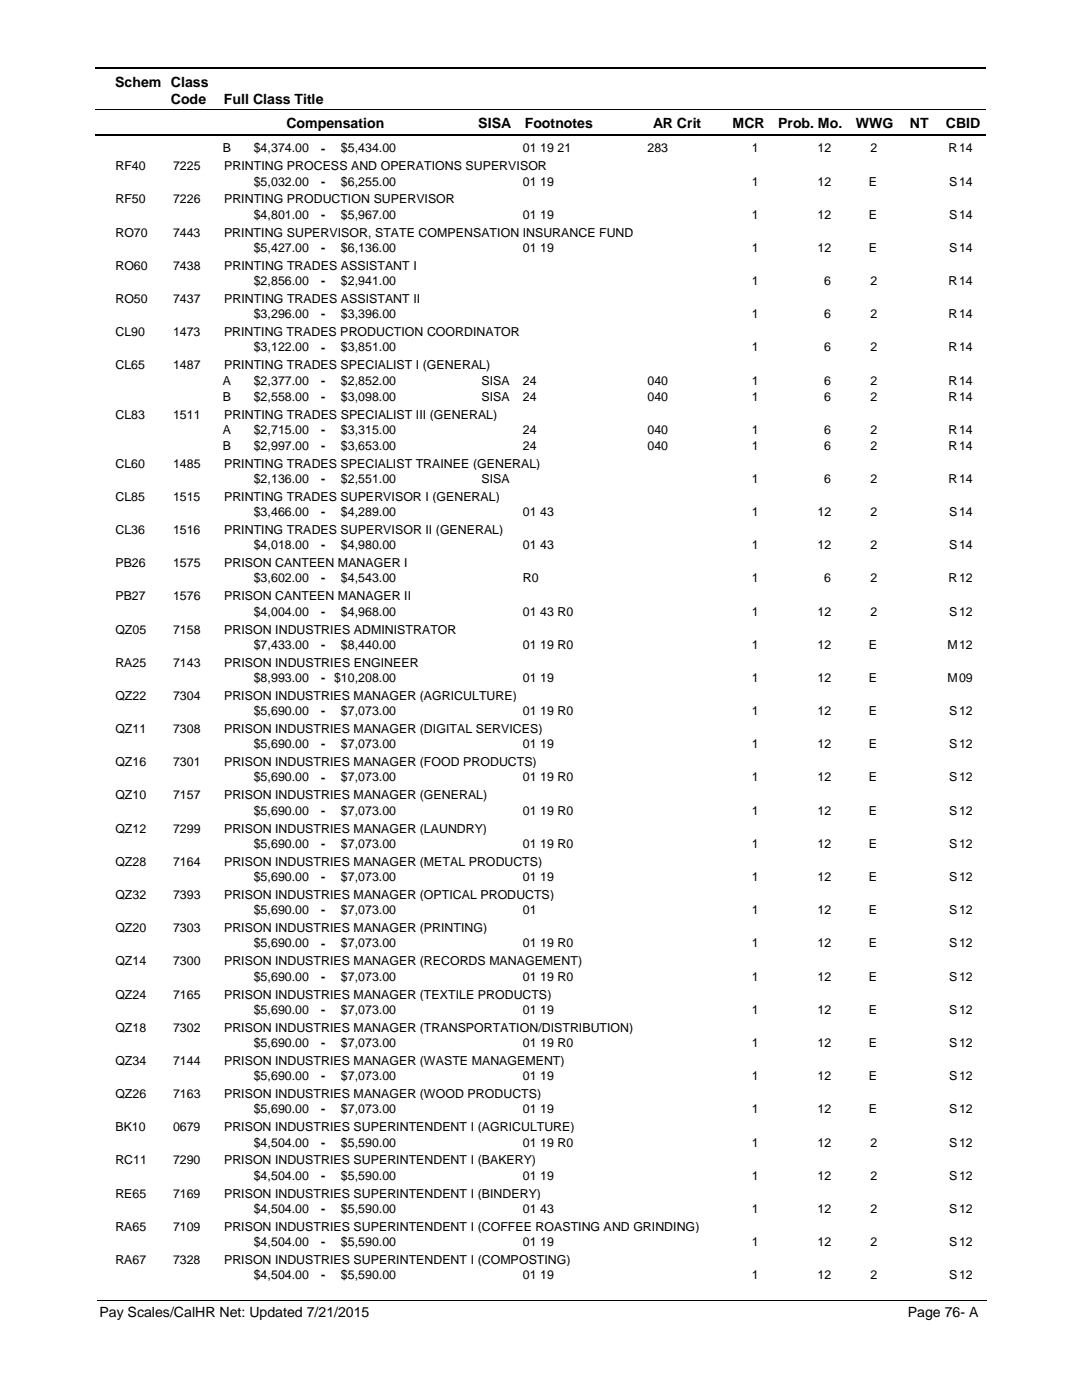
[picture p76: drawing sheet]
<svg xmlns="http://www.w3.org/2000/svg" width="216mm" height="279mm" viewBox="0 0 216 279" stroke-linecap="round" stroke-linejoin="round" font-family="sans-serif">
<defs><g id="words">
<g font-size="2.8">
<text x="23" y="17.3">Schem Class</text>
<text x="34.1" y="20.7">Code</text>
<text x="44.7" y="20.7">Full Class Title</text>
<text x="57.2" y="25.6">Compensation</text>
<text x="95.4" y="25.6">SISA</text>
<text x="104.7" y="25.6">Footnotes</text>
<text x="130.3" y="25.6">AR Crit</text>
<text x="146.2" y="25.6">MCR</text>
<text x="155.3" y="25.6">Prob. Mo.</text>
<text x="170.8" y="25.6">WWG</text>
<text x="181.5" y="25.6">NT</text>
<text x="188.7" y="25.6">CBID</text>
<text x="19.9" y="262.9">Pay Scales/CalHR Net: Updated 7/21/2015</text>
<text x="181.1" y="262.9">Page 76- A</text>
</g>
<g font-size="2.5">
<text x="23" y="34">RF40</text>
<text x="34.5" y="34">7225</text>
<text x="44.5" y="30.4">B</text>
<text x="44.7" y="34">PRINTING PROCESS AND OPERATIONS SUPERVISOR</text>
<text x="50.6" y="30.4">$4,374.00</text>
<text x="64.1" y="30.4">-</text>
<text x="68" y="30.4">$5,434.00</text>
<text x="104.3" y="30.4">01 19 21</text>
<text x="129.2" y="30.4">283</text>
<text x="150" y="30.4">1</text>
<text x="163.1" y="30.4">12</text>
<text x="173.7" y="30.4">2</text>
<text x="189.3" y="30.4">R</text>
<text x="191.4" y="30.4">14</text>
<text x="23" y="40.6">RF50</text>
<text x="34.5" y="40.6">7226</text>
<text x="44.7" y="40.6">PRINTING PRODUCTION SUPERVISOR</text>
<text x="50.6" y="37">$5,032.00</text>
<text x="64.1" y="37.1">-</text>
<text x="68" y="37">$6,255.00</text>
<text x="104.3" y="37">01 19</text>
<text x="150" y="37">1</text>
<text x="163.1" y="37">12</text>
<text x="173.4" y="37">E</text>
<text x="189.4" y="37">S</text>
<text x="191.4" y="37">14</text>
<text x="23" y="47.2">RO70</text>
<text x="34.5" y="47.2">7443</text>
<text x="44.7" y="47.2">PRINTING SUPERVISOR, STATE COMPENSATION INSURANCE FUND</text>
<text x="50.6" y="43.6">$4,801.00</text>
<text x="64.1" y="43.7">-</text>
<text x="68" y="43.6">$5,967.00</text>
<text x="104.3" y="43.6">01 19</text>
<text x="150" y="43.6">1</text>
<text x="163.1" y="43.6">12</text>
<text x="173.4" y="43.6">E</text>
<text x="189.4" y="43.6">S</text>
<text x="191.4" y="43.6">14</text>
<text x="23" y="53.9">RO60</text>
<text x="34.5" y="53.9">7438</text>
<text x="44.7" y="53.9">PRINTING TRADES ASSISTANT I</text>
<text x="50.6" y="50.3">$5,427.00</text>
<text x="64.1" y="50.3">-</text>
<text x="68" y="50.3">$6,136.00</text>
<text x="104.3" y="50.3">01 19</text>
<text x="150" y="50.3">1</text>
<text x="163.1" y="50.3">12</text>
<text x="173.4" y="50.3">E</text>
<text x="189.4" y="50.3">S</text>
<text x="191.4" y="50.3">14</text>
<text x="50.6" y="56.9">$2,856.00</text>
<text x="64.1" y="56.9">-</text>
<text x="68" y="56.9">$2,941.00</text>
<text x="150" y="56.9">1</text>
<text x="164.5" y="56.9">6</text>
<text x="173.7" y="56.9">2</text>
<text x="189.3" y="56.9">R</text>
<text x="191.4" y="56.9">14</text>
<text x="23" y="60.5">RO50</text>
<text x="34.5" y="60.5">7437</text>
<text x="44.7" y="60.5">PRINTING TRADES ASSISTANT II</text>
<text x="50.6" y="63.5">$3,296.00</text>
<text x="64.1" y="63.5">-</text>
<text x="68" y="63.5">$3,396.00</text>
<text x="150" y="63.5">1</text>
<text x="164.5" y="63.5">6</text>
<text x="173.7" y="63.5">2</text>
<text x="189.3" y="63.5">R</text>
<text x="191.4" y="63.5">14</text>
<text x="23" y="67.1">CL90</text>
<text x="34.5" y="67.1">1473</text>
<text x="44.7" y="67.1">PRINTING TRADES PRODUCTION COORDINATOR</text>
<text x="50.6" y="70.1">$3,122.00</text>
<text x="64.1" y="70.2">-</text>
<text x="68" y="70.1">$3,851.00</text>
<text x="150" y="70.1">1</text>
<text x="164.5" y="70.1">6</text>
<text x="173.7" y="70.1">2</text>
<text x="189.3" y="70.1">R</text>
<text x="191.4" y="70.1">14</text>
<text x="23" y="73.7">CL65</text>
<text x="34.5" y="73.7">1487</text>
<text x="44.5" y="76.8">A</text>
<text x="44.7" y="73.7">PRINTING TRADES SPECIALIST I (GENERAL)</text>
<text x="50.6" y="76.8">$2,377.00</text>
<text x="64.1" y="76.8">-</text>
<text x="68" y="76.8">$2,852.00</text>
<text x="96.1" y="76.8">SISA</text>
<text x="104.3" y="76.8">24</text>
<text x="129.2" y="76.8">040</text>
<text x="150" y="76.8">1</text>
<text x="164.5" y="76.8">6</text>
<text x="173.7" y="76.8">2</text>
<text x="189.3" y="76.8">R</text>
<text x="191.4" y="76.8">14</text>
<text x="23" y="83.5">CL83</text>
<text x="34.5" y="83.5">1511</text>
<text x="44.5" y="79.9">B</text>
<text x="44.7" y="83.5">PRINTING TRADES SPECIALIST III (GENERAL)</text>
<text x="50.6" y="79.9">$2,558.00</text>
<text x="64.1" y="80">-</text>
<text x="68" y="79.9">$3,098.00</text>
<text x="96.1" y="79.9">SISA</text>
<text x="104.3" y="79.9">24</text>
<text x="129.2" y="79.9">040</text>
<text x="150" y="79.9">1</text>
<text x="164.5" y="79.9">6</text>
<text x="173.7" y="79.9">2</text>
<text x="189.3" y="79.9">R</text>
<text x="191.4" y="79.9">14</text>
<text x="44.5" y="89.7">B</text>
<text x="44.5" y="86.6">A</text>
<text x="50.6" y="86.6">$2,715.00</text>
<text x="50.6" y="89.7">$2,997.00</text>
<text x="64.1" y="86.6">-</text>
<text x="64.1" y="89.7">-</text>
<text x="68" y="89.7">$3,653.00</text>
<text x="68" y="86.6">$3,315.00</text>
<text x="104.3" y="89.7">24</text>
<text x="104.3" y="86.6">24</text>
<text x="129.2" y="89.7">040</text>
<text x="129.2" y="86.6">040</text>
<text x="150" y="86.6">1</text>
<text x="150" y="89.7">1</text>
<text x="164.5" y="86.6">6</text>
<text x="164.5" y="89.7">6</text>
<text x="173.7" y="89.7">2</text>
<text x="173.7" y="86.6">2</text>
<text x="189.3" y="86.6">R</text>
<text x="189.3" y="89.7">R</text>
<text x="191.4" y="86.6">14</text>
<text x="191.4" y="89.7">14</text>
<text x="23" y="93.3">CL60</text>
<text x="34.5" y="93.3">1485</text>
<text x="44.7" y="93.3">PRINTING TRADES SPECIALIST TRAINEE (GENERAL)</text>
<text x="23" y="99.9">CL85</text>
<text x="34.5" y="99.9">1515</text>
<text x="44.7" y="99.9">PRINTING TRADES SUPERVISOR I (GENERAL)</text>
<text x="50.6" y="96.4">$2,136.00</text>
<text x="64.1" y="96.4">-</text>
<text x="68" y="96.4">$2,551.00</text>
<text x="96.1" y="96.4">SISA</text>
<text x="150" y="96.4">1</text>
<text x="164.5" y="96.4">6</text>
<text x="173.7" y="96.4">2</text>
<text x="189.3" y="96.4">R</text>
<text x="191.4" y="96.4">14</text>
<text x="23" y="106.6">CL36</text>
<text x="34.5" y="106.6">1516</text>
<text x="44.7" y="106.6">PRINTING TRADES SUPERVISOR II (GENERAL)</text>
<text x="50.6" y="103">$3,466.00</text>
<text x="64.1" y="103">-</text>
<text x="68" y="103">$4,289.00</text>
<text x="104.3" y="103">01 43</text>
<text x="150" y="103">1</text>
<text x="163.1" y="103">12</text>
<text x="173.7" y="103">2</text>
<text x="189.4" y="103">S</text>
<text x="191.4" y="103">14</text>
<text x="23" y="113.2">PB26</text>
<text x="34.5" y="113.2">1575</text>
<text x="44.7" y="113.2">PRISON CANTEEN MANAGER I</text>
<text x="50.6" y="109.6">$4,018.00</text>
<text x="64.1" y="109.6">-</text>
<text x="68" y="109.6">$4,980.00</text>
<text x="104.3" y="109.6">01 43</text>
<text x="150" y="109.6">1</text>
<text x="163.1" y="109.6">12</text>
<text x="173.7" y="109.6">2</text>
<text x="189.4" y="109.6">S</text>
<text x="191.4" y="109.6">14</text>
<text x="23" y="119.8">PB27</text>
<text x="34.5" y="119.8">1576</text>
<text x="44.7" y="119.8">PRISON CANTEEN MANAGER II</text>
<text x="50.6" y="116.2">$3,602.00</text>
<text x="64.1" y="116.2">-</text>
<text x="68" y="116.2">$4,543.00</text>
<text x="104.3" y="116.2">R0</text>
<text x="150" y="116.2">1</text>
<text x="164.5" y="116.2">6</text>
<text x="173.7" y="116.2">2</text>
<text x="189.3" y="116.2">R</text>
<text x="191.4" y="116.2">12</text>
<text x="50.6" y="122.9">$4,004.00</text>
<text x="64.1" y="122.9">-</text>
<text x="68" y="122.9">$4,968.00</text>
<text x="104.3" y="122.9">01 43 R0</text>
<text x="150" y="122.9">1</text>
<text x="163.1" y="122.9">12</text>
<text x="173.7" y="122.9">2</text>
<text x="189.4" y="122.9">S</text>
<text x="191.4" y="122.9">12</text>
<text x="23" y="126.4">QZ05</text>
<text x="34.5" y="126.4">7158</text>
<text x="44.7" y="126.4">PRISON INDUSTRIES ADMINISTRATOR</text>
<text x="50.6" y="129.5">$7,433.00</text>
<text x="64.1" y="129.5">-</text>
<text x="68" y="129.5">$8,440.00</text>
<text x="104.3" y="129.5">01 19 R0</text>
<text x="150" y="129.5">1</text>
<text x="163.1" y="129.5">12</text>
<text x="173.4" y="129.5">E</text>
<text x="189.1" y="129.5">M</text>
<text x="191.4" y="129.5">12</text>
<text x="23" y="133">RA25</text>
<text x="34.5" y="133">7143</text>
<text x="44.7" y="133">PRISON INDUSTRIES ENGINEER</text>
<text x="50.6" y="136.1">$8,993.00</text>
<text x="64.1" y="136.1">- $10,208.00</text>
<text x="104.3" y="136.1">01 19</text>
<text x="150" y="136.1">1</text>
<text x="163.1" y="136.1">12</text>
<text x="173.4" y="136.1">E</text>
<text x="189.1" y="136.1">M</text>
<text x="191.4" y="136.1">09</text>
<text x="23" y="139.7">QZ22</text>
<text x="34.5" y="139.7">7304</text>
<text x="44.7" y="139.7">PRISON INDUSTRIES MANAGER (AGRICULTURE)</text>
<text x="50.6" y="142.7">$5,690.00</text>
<text x="64.1" y="142.7">-</text>
<text x="68" y="142.7">$7,073.00</text>
<text x="104.3" y="142.7">01 19 R0</text>
<text x="150" y="142.7">1</text>
<text x="163.1" y="142.7">12</text>
<text x="173.4" y="142.7">E</text>
<text x="189.4" y="142.7">S</text>
<text x="191.4" y="142.7">12</text>
<text x="23" y="146.3">QZ11</text>
<text x="34.5" y="146.3">7308</text>
<text x="44.7" y="146.3">PRISON INDUSTRIES MANAGER (DIGITAL SERVICES)</text>
<text x="50.6" y="149.3">$5,690.00</text>
<text x="64.1" y="149.4">-</text>
<text x="68" y="149.3">$7,073.00</text>
<text x="104.3" y="149.3">01 19</text>
<text x="150" y="149.3">1</text>
<text x="163.1" y="149.3">12</text>
<text x="173.4" y="149.3">E</text>
<text x="189.4" y="149.3">S</text>
<text x="191.4" y="149.3">12</text>
<text x="23" y="152.9">QZ16</text>
<text x="34.5" y="152.9">7301</text>
<text x="44.7" y="152.9">PRISON INDUSTRIES MANAGER (FOOD PRODUCTS)</text>
<text x="50.6" y="156">$5,690.00</text>
<text x="64.1" y="156">-</text>
<text x="68" y="156">$7,073.00</text>
<text x="104.3" y="156">01 19 R0</text>
<text x="150" y="156">1</text>
<text x="163.1" y="156">12</text>
<text x="173.4" y="156">E</text>
<text x="189.4" y="156">S</text>
<text x="191.4" y="156">12</text>
<text x="23" y="159.5">QZ10</text>
<text x="34.5" y="159.5">7157</text>
<text x="44.7" y="159.5">PRISON INDUSTRIES MANAGER (GENERAL)</text>
<text x="23" y="166.2">QZ12</text>
<text x="34.5" y="166.2">7299</text>
<text x="44.7" y="166.2">PRISON INDUSTRIES MANAGER (LAUNDRY)</text>
<text x="50.6" y="162.6">$5,690.00</text>
<text x="64.1" y="162.6">-</text>
<text x="68" y="162.6">$7,073.00</text>
<text x="104.3" y="162.6">01 19 R0</text>
<text x="150" y="162.6">1</text>
<text x="163.1" y="162.6">12</text>
<text x="173.4" y="162.6">E</text>
<text x="189.4" y="162.6">S</text>
<text x="191.4" y="162.6">12</text>
<text x="23" y="172.8">QZ28</text>
<text x="34.5" y="172.8">7164</text>
<text x="44.7" y="172.8">PRISON INDUSTRIES MANAGER (METAL PRODUCTS)</text>
<text x="50.6" y="169.2">$5,690.00</text>
<text x="64.1" y="169.2">-</text>
<text x="68" y="169.2">$7,073.00</text>
<text x="104.3" y="169.2">01 19 R0</text>
<text x="150" y="169.2">1</text>
<text x="163.1" y="169.2">12</text>
<text x="173.4" y="169.2">E</text>
<text x="189.4" y="169.2">S</text>
<text x="191.4" y="169.2">12</text>
<text x="23" y="179.4">QZ32</text>
<text x="34.5" y="179.4">7393</text>
<text x="44.7" y="179.4">PRISON INDUSTRIES MANAGER (OPTICAL PRODUCTS)</text>
<text x="50.6" y="175.8">$5,690.00</text>
<text x="64.1" y="175.9">-</text>
<text x="68" y="175.8">$7,073.00</text>
<text x="104.3" y="175.8">01 19</text>
<text x="150" y="175.8">1</text>
<text x="163.1" y="175.8">12</text>
<text x="173.4" y="175.8">E</text>
<text x="189.4" y="175.8">S</text>
<text x="191.4" y="175.8">12</text>
<text x="50.6" y="182.5">$5,690.00</text>
<text x="64.1" y="182.5">-</text>
<text x="68" y="182.5">$7,073.00</text>
<text x="104.3" y="182.5">01</text>
<text x="150" y="182.5">1</text>
<text x="163.1" y="182.5">12</text>
<text x="173.4" y="182.5">E</text>
<text x="189.4" y="182.5">S</text>
<text x="191.4" y="182.5">12</text>
<text x="23" y="186">QZ20</text>
<text x="34.5" y="186">7303</text>
<text x="44.7" y="186">PRISON INDUSTRIES MANAGER (PRINTING)</text>
<text x="50.6" y="189.1">$5,690.00</text>
<text x="64.1" y="189.1">-</text>
<text x="68" y="189.1">$7,073.00</text>
<text x="104.3" y="189.1">01 19 R0</text>
<text x="150" y="189.1">1</text>
<text x="163.1" y="189.1">12</text>
<text x="173.4" y="189.1">E</text>
<text x="189.4" y="189.1">S</text>
<text x="191.4" y="189.1">12</text>
<text x="23" y="192.6">QZ14</text>
<text x="34.5" y="192.6">7300</text>
<text x="44.7" y="192.6">PRISON INDUSTRIES MANAGER (RECORDS MANAGEMENT)</text>
<text x="50.6" y="195.7">$5,690.00</text>
<text x="64.1" y="195.7">-</text>
<text x="68" y="195.7">$7,073.00</text>
<text x="104.3" y="195.7">01 19 R0</text>
<text x="150" y="195.7">1</text>
<text x="163.1" y="195.7">12</text>
<text x="173.4" y="195.7">E</text>
<text x="189.4" y="195.7">S</text>
<text x="191.4" y="195.7">12</text>
<text x="23" y="199.3">QZ24</text>
<text x="34.5" y="199.3">7165</text>
<text x="44.7" y="199.3">PRISON INDUSTRIES MANAGER (TEXTILE PRODUCTS)</text>
<text x="50.6" y="202.3">$5,690.00</text>
<text x="64.1" y="202.4">-</text>
<text x="68" y="202.3">$7,073.00</text>
<text x="104.3" y="202.3">01 19</text>
<text x="150" y="202.3">1</text>
<text x="163.1" y="202.3">12</text>
<text x="173.4" y="202.3">E</text>
<text x="189.4" y="202.3">S</text>
<text x="191.4" y="202.3">12</text>
<text x="23" y="205.9">QZ18</text>
<text x="34.5" y="205.9">7302</text>
<text x="44.7" y="205.9">PRISON INDUSTRIES MANAGER (TRANSPORTATION/DISTRIBUTION)</text>
<text x="50.6" y="208.9">$5,690.00</text>
<text x="64.1" y="209">-</text>
<text x="68" y="208.9">$7,073.00</text>
<text x="104.3" y="208.9">01 19 R0</text>
<text x="150" y="208.9">1</text>
<text x="163.1" y="208.9">12</text>
<text x="173.4" y="208.9">E</text>
<text x="189.4" y="208.9">S</text>
<text x="191.4" y="208.9">12</text>
<text x="23" y="212.5">QZ34</text>
<text x="34.5" y="212.5">7144</text>
<text x="44.7" y="212.5">PRISON INDUSTRIES MANAGER (WASTE MANAGEMENT)</text>
<text x="50.6" y="215.6">$5,690.00</text>
<text x="64.1" y="215.6">-</text>
<text x="68" y="215.6">$7,073.00</text>
<text x="104.3" y="215.6">01 19</text>
<text x="150" y="215.6">1</text>
<text x="163.1" y="215.6">12</text>
<text x="173.4" y="215.6">E</text>
<text x="189.4" y="215.6">S</text>
<text x="191.4" y="215.6">12</text>
<text x="23" y="219.1">QZ26</text>
<text x="34.5" y="219.1">7163</text>
<text x="44.7" y="219.1">PRISON INDUSTRIES MANAGER (WOOD PRODUCTS)</text>
<text x="23" y="225.8">BK10</text>
<text x="34.5" y="225.8">0679</text>
<text x="44.7" y="225.8">PRISON INDUSTRIES SUPERINTENDENT I (AGRICULTURE)</text>
<text x="50.6" y="222.2">$5,690.00</text>
<text x="64.1" y="222.2">-</text>
<text x="68" y="222.2">$7,073.00</text>
<text x="104.3" y="222.2">01 19</text>
<text x="150" y="222.2">1</text>
<text x="163.1" y="222.2">12</text>
<text x="173.4" y="222.2">E</text>
<text x="189.4" y="222.2">S</text>
<text x="191.4" y="222.2">12</text>
<text x="23" y="232.4">RC11</text>
<text x="34.5" y="232.4">7290</text>
<text x="44.7" y="232.4">PRISON INDUSTRIES SUPERINTENDENT I (BAKERY)</text>
<text x="50.6" y="228.8">$4,504.00</text>
<text x="64.1" y="228.8">-</text>
<text x="68" y="228.8">$5,590.00</text>
<text x="104.3" y="228.8">01 19 R0</text>
<text x="150" y="228.8">1</text>
<text x="163.1" y="228.8">12</text>
<text x="173.7" y="228.8">2</text>
<text x="189.4" y="228.8">S</text>
<text x="191.4" y="228.8">12</text>
<text x="23" y="239">RE65</text>
<text x="34.5" y="239">7169</text>
<text x="44.7" y="239">PRISON INDUSTRIES SUPERINTENDENT I (BINDERY)</text>
<text x="50.6" y="235.4">$4,504.00</text>
<text x="64.1" y="235.5">-</text>
<text x="68" y="235.4">$5,590.00</text>
<text x="104.3" y="235.4">01 19</text>
<text x="150" y="235.4">1</text>
<text x="163.1" y="235.4">12</text>
<text x="173.7" y="235.4">2</text>
<text x="189.4" y="235.4">S</text>
<text x="191.4" y="235.4">12</text>
<text x="23" y="245.6">RA65</text>
<text x="34.5" y="245.6">7109</text>
<text x="44.7" y="245.6">PRISON INDUSTRIES SUPERINTENDENT I (COFFEE ROASTING AND GRINDING)</text>
<text x="50.6" y="242.1">$4,504.00</text>
<text x="64.1" y="242.1">-</text>
<text x="68" y="242.1">$5,590.00</text>
<text x="104.3" y="242.1">01 43</text>
<text x="150" y="242.1">1</text>
<text x="163.1" y="242.1">12</text>
<text x="173.7" y="242.1">2</text>
<text x="189.4" y="242.1">S</text>
<text x="191.4" y="242.1">12</text>
<text x="50.6" y="248.7">$4,504.00</text>
<text x="64.1" y="248.7">-</text>
<text x="68" y="248.7">$5,590.00</text>
<text x="104.3" y="248.7">01 19</text>
<text x="150" y="248.7">1</text>
<text x="163.1" y="248.7">12</text>
<text x="173.7" y="248.7">2</text>
<text x="189.4" y="248.7">S</text>
<text x="191.4" y="248.7">12</text>
<text x="23" y="252.2">RA67</text>
<text x="34.5" y="252.2">7328</text>
<text x="44.7" y="252.2">PRISON INDUSTRIES SUPERINTENDENT I (COMPOSTING)</text>
<text x="50.6" y="255.3">$4,504.00</text>
<text x="64.1" y="255.3">-</text>
<text x="68" y="255.3">$5,590.00</text>
<text x="104.3" y="255.3">01 19</text>
<text x="150" y="255.3">1</text>
<text x="163.1" y="255.3">12</text>
<text x="173.7" y="255.3">2</text>
<text x="189.4" y="255.3">S</text>
<text x="191.4" y="255.3">12</text>
</g>
</g></defs>
<path d="M19 13.5h177.8M19 27h177.8" fill="none" stroke="#000" stroke-width=".36"/>
<path d="M19 21.8h177.8" fill="none" stroke="#000" stroke-width=".2"/>
<g fill="#fff">
<path d="M46.9 27.8h16.3v3h-16.3z"/>
<path d="M191 27.8h4.2v3h-4.2z"/>
<path d="M46.9 34.4h16.3v3h-16.3z"/>
<path d="M191 34.4h4.2v3h-4.2z"/>
<path d="M46.9 41h16.3v3h-16.3z"/>
<path d="M191 41h4.2v3h-4.2z"/>
<path d="M46.9 47.6h16.3v3h-16.3z"/>
<path d="M191 47.6h4.2v3h-4.2z"/>
<path d="M46.9 54.3h16.3v3h-16.3z"/>
<path d="M191 54.3h4.2v3h-4.2z"/>
<path d="M46.9 60.9h16.3v3h-16.3z"/>
<path d="M191 60.9h4.2v3h-4.2z"/>
<path d="M46.9 67.5h16.3v3h-16.3z"/>
<path d="M191 67.5h4.2v3h-4.2z"/>
<path d="M46.9 74.1h16.3v3h-16.3z"/>
<path d="M191 74.1h4.2v3h-4.2z"/>
<path d="M46.9 77.3h16.3v3h-16.3z"/>
<path d="M191 77.3h4.2v3h-4.2z"/>
<path d="M46.9 83.9h16.3v3h-16.3z"/>
<path d="M191 83.9h4.2v3h-4.2z"/>
<path d="M46.9 87.1h16.3v3h-16.3z"/>
<path d="M191 87.1h4.2v3h-4.2z"/>
<path d="M46.9 93.7h16.3v3h-16.3z"/>
<path d="M191 93.7h4.2v3h-4.2z"/>
<path d="M46.9 100.4h16.3v2.9h-16.3z"/>
<path d="M191 100.4h4.2v2.9h-4.2z"/>
<path d="M46.9 107h16.3v2.9h-16.3z"/>
<path d="M191 107h4.2v2.9h-4.2z"/>
<path d="M46.9 113.6h16.3v3h-16.3z"/>
<path d="M191 113.6h4.2v3h-4.2z"/>
<path d="M46.9 120.2h16.3v3h-16.3z"/>
<path d="M191 120.2h4.2v3h-4.2z"/>
<path d="M46.9 126.8h16.3v3h-16.3z"/>
<path d="M191 126.8h4.2v3h-4.2z"/>
<path d="M46.9 133.5h16.3v2.9h-16.3z"/>
<path d="M191 133.5h4.2v2.9h-4.2z"/>
<path d="M46.9 140.1h16.3v3h-16.3z"/>
<path d="M191 140.1h4.2v3h-4.2z"/>
<path d="M46.9 146.7h16.3v3h-16.3z"/>
<path d="M191 146.7h4.2v3h-4.2z"/>
<path d="M46.9 153.3h16.3v3h-16.3z"/>
<path d="M191 153.3h4.2v3h-4.2z"/>
<path d="M46.9 160h16.3v2.9h-16.3z"/>
<path d="M191 160h4.2v2.9h-4.2z"/>
<path d="M46.9 166.6h16.3v2.9h-16.3z"/>
<path d="M191 166.6h4.2v2.9h-4.2z"/>
<path d="M46.9 173.2h16.3v3h-16.3z"/>
<path d="M191 173.2h4.2v3h-4.2z"/>
<path d="M46.9 179.8h16.3v3h-16.3z"/>
<path d="M191 179.8h4.2v3h-4.2z"/>
<path d="M46.9 186.4h16.3v3h-16.3z"/>
<path d="M191 186.4h4.2v3h-4.2z"/>
<path d="M46.9 193.1h16.3v2.9h-16.3z"/>
<path d="M191 193.1h4.2v2.9h-4.2z"/>
<path d="M46.9 199.7h16.3v3h-16.3z"/>
<path d="M191 199.7h4.2v3h-4.2z"/>
<path d="M46.9 206.3h16.3v3h-16.3z"/>
<path d="M191 206.3h4.2v3h-4.2z"/>
<path d="M46.9 212.9h16.3v3h-16.3z"/>
<path d="M191 212.9h4.2v3h-4.2z"/>
<path d="M46.9 219.6h16.3v2.9h-16.3z"/>
<path d="M191 219.6h4.2v2.9h-4.2z"/>
<path d="M46.9 226.2h16.3v3h-16.3z"/>
<path d="M191 226.2h4.2v3h-4.2z"/>
<path d="M46.9 232.8h16.3v3h-16.3z"/>
<path d="M191 232.8h4.2v3h-4.2z"/>
<path d="M46.9 239.4h16.3v3h-16.3z"/>
<path d="M191 239.4h4.2v3h-4.2z"/>
<path d="M46.9 246h16.3v3h-16.3z"/>
<path d="M191 246h4.2v3h-4.2z"/>
<path d="M46.9 252.7h16.3v3h-16.3z"/>
<path d="M191 252.7h4.2v3h-4.2z"/>
</g>
<path d="M19.4 259.6h177.4" fill="none" stroke="#000" stroke-width=".2"/>
<use href="#words"/>
</svg>
